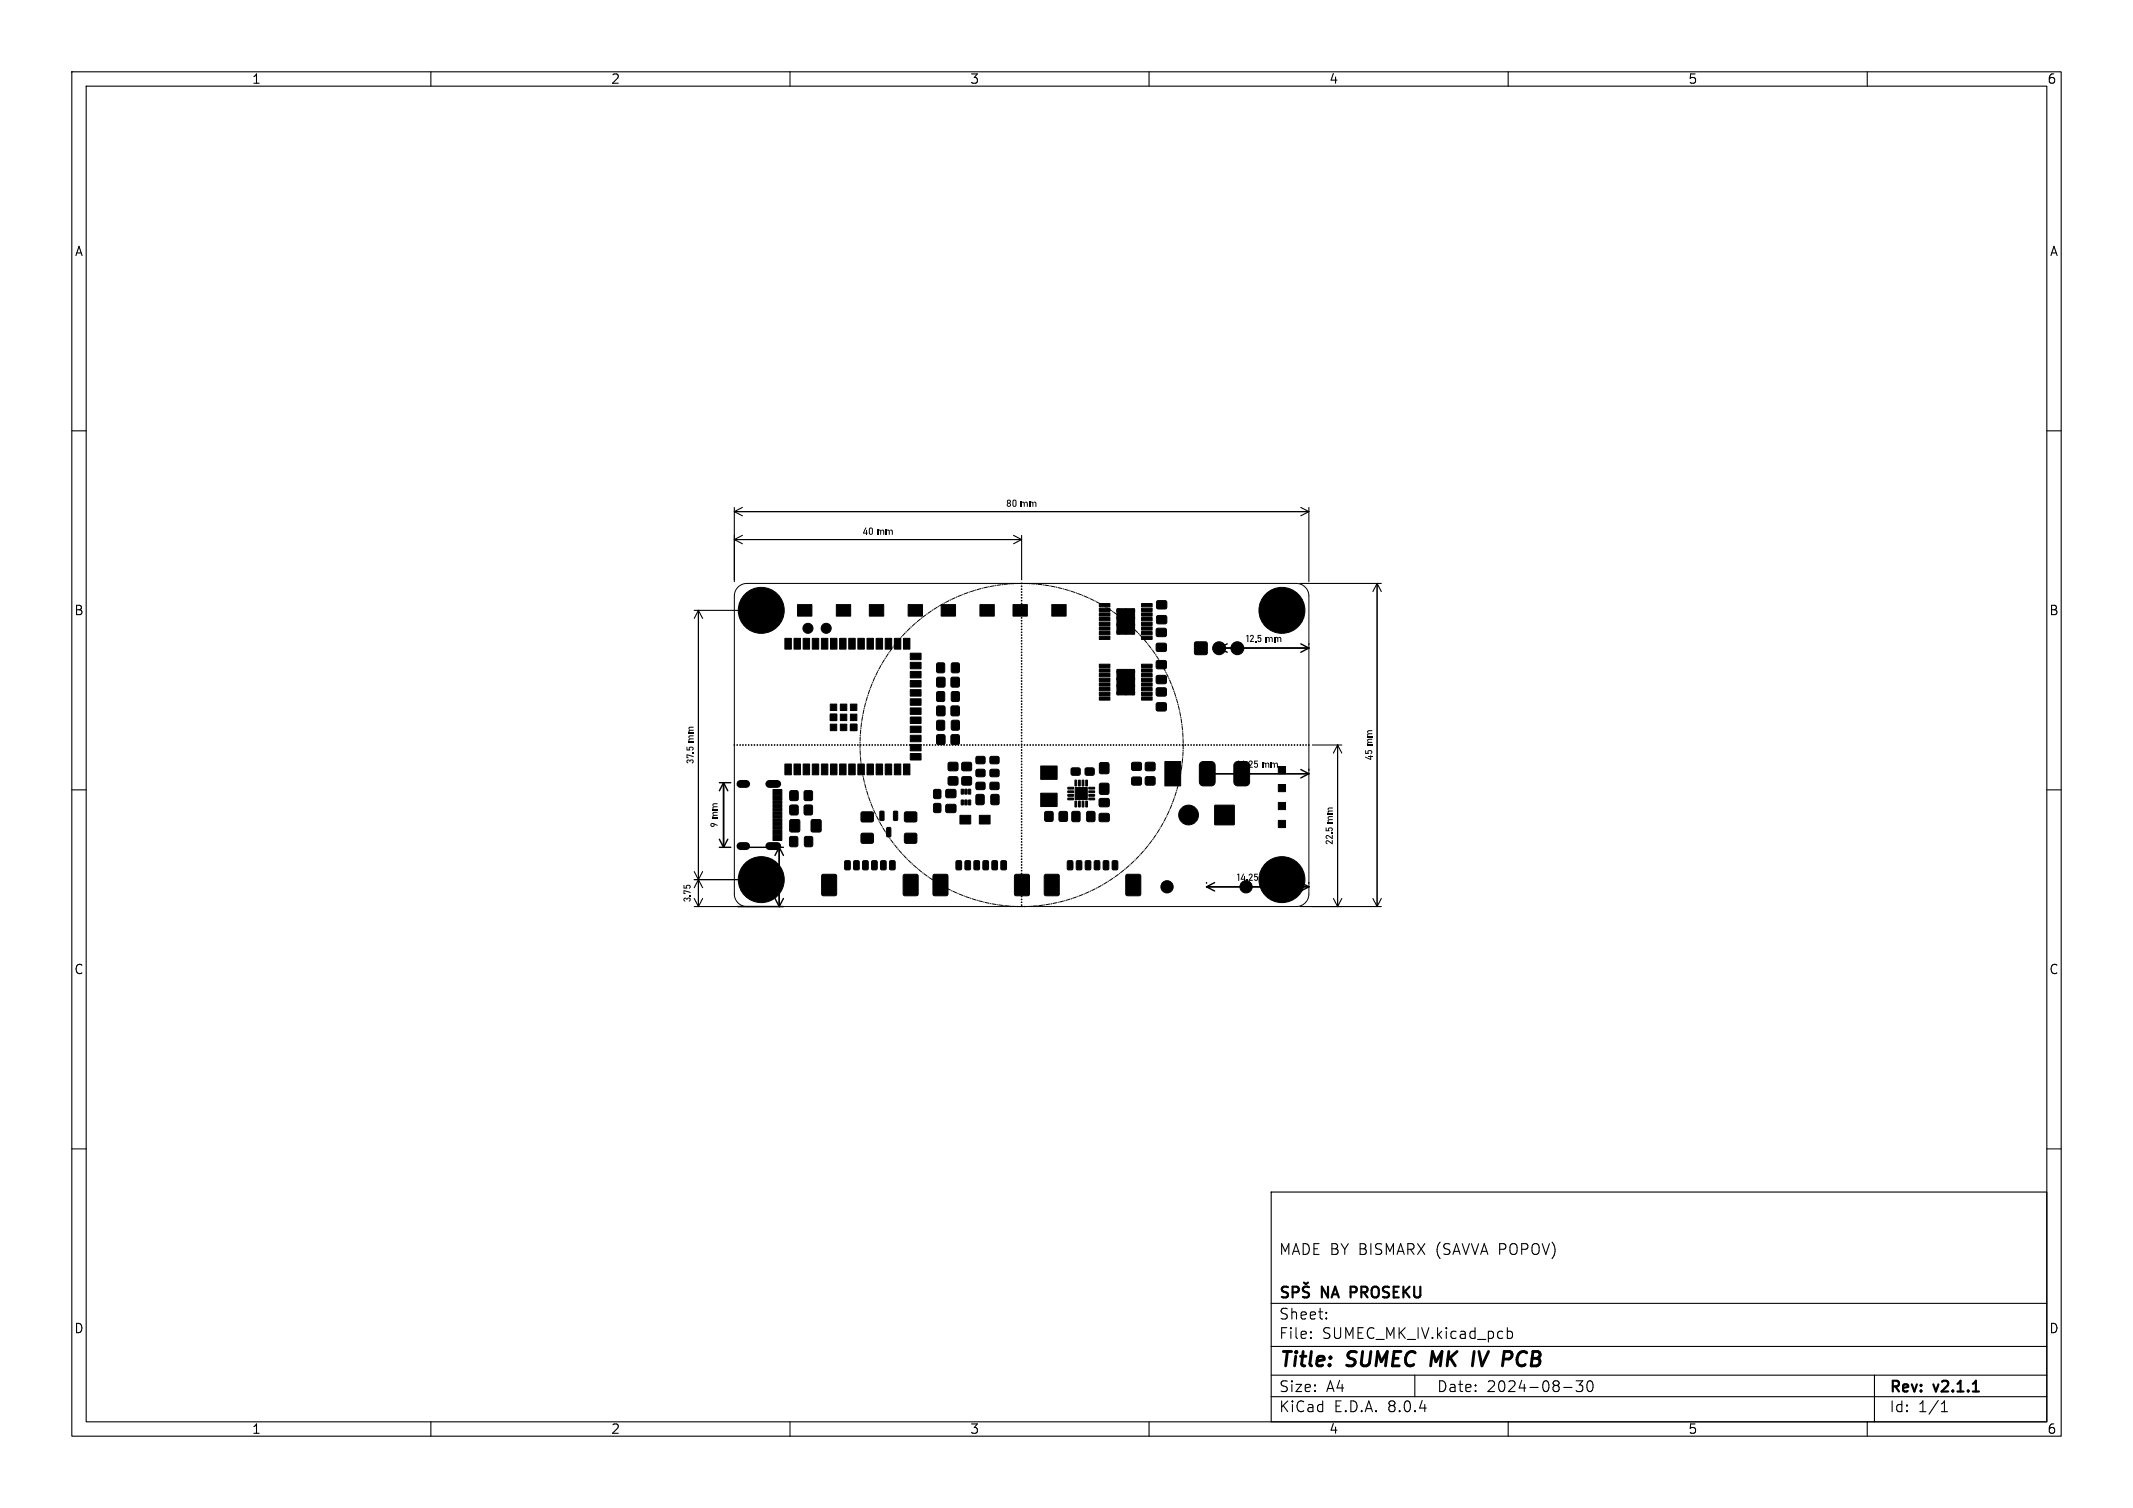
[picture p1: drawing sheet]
<svg xmlns="http://www.w3.org/2000/svg" width="297mm" height="210mm" viewBox="0 0 297 210" stroke-linecap="round" stroke-linejoin="round" font-family="sans-serif">
<defs><g id="words">
<g font-size="2.8">
<text x="178" y="190.9">Title:</text>
<text x="187.7" y="190.9">SUMEC</text>
<text x="200.1" y="190.9">MK IV</text>
<text x="211.7" y="190.9">PCB</text>
</g>
<g font-size="2.1">
<text x="178" y="175">MADE BY BISMARX (SAVVA POPOV)</text>
<text x="178" y="184">Sheet:</text>
<text x="184.1" y="181.2">NA</text>
<text x="188.7" y="181.2">PROSEKU</text>
<text x="178" y="186.7">File:</text>
<text x="184.1" y="186.7">SUMEC_MK_IV.kicad_pcb</text>
<text x="178" y="196.9">KiCad</text>
<text x="178" y="194.1">Size:</text>
<text x="184.7" y="194.1">A4</text>
<text x="185.7" y="196.9">E.D.A.</text>
<text x="193.3" y="196.9">8.0.4</text>
<text x="200" y="194.1">Date:</text>
<text x="207" y="194.1">2024-08-30</text>
<text x="263" y="194.3">Rev:</text>
<text x="263" y="196.9">Id:</text>
<text x="267.1" y="196.9">1/1</text>
<text x="269.4" y="194.3">v2.1.1</text>
</g>
<g font-size="1.8">
<text x="35" y="11.9">1</text>
<text x="85" y="11.9">2</text>
<text x="135" y="11.9">3</text>
<text x="185" y="11.9">4</text>
<text x="235" y="11.9">5</text>
<text x="285" y="11.9">6</text>
<text x="10.3" y="35.9">A</text>
<text x="285.4" y="35.9">A</text>
<text x="10.3" y="85.9">B</text>
<text x="285.3" y="85.9">B</text>
<text x="10.3" y="135.9">C</text>
<text x="285.3" y="135.9">C</text>
<text x="10.3" y="185.9">D</text>
<text x="285.3" y="185.9">D</text>
<text x="35" y="199.9">1</text>
<text x="85" y="199.9">2</text>
<text x="135" y="199.9">3</text>
<text x="185" y="199.9">4</text>
<text x="235" y="199.9">5</text>
<text x="285" y="199.9">6</text>
</g>
<g font-size="1.4">
<text x="140.1" y="70.9">80 mm</text>
<text x="120.1" y="74.8">40 mm</text>
<text x="173.5" y="89.7">12.5mm</text>
<text x="96.9" y="106.4" transform="rotate(-90 96.9 106.4)">37.5mm</text>
<text x="172.2" y="107.2">14.25mm</text>
<text x="191.4" y="105.9" transform="rotate(-90 191.4 105.9)">45 mm</text>
<text x="100.2" y="115.2" transform="rotate(-90 100.2 115.2)">9 mm</text>
<text x="185.9" y="117.6" transform="rotate(-90 185.9 117.6)">22.5mm</text>
<text x="96.5" y="125.6" transform="rotate(-90 96.5 125.6)">3.75</text>
<text x="172.2" y="123">14.25mm</text>
</g>
</g></defs>
<g fill="none" stroke="#000" stroke-width=".15">
<path d="M10 10h277v190h-277zM12 12h273v186h-273zM60 10v2M110 10v2M160 10v2M210 10v2M260 10v2M10 60h2M285 60h2M102.2 70.7v10.3M102.2 75.1h40M102.2 75.1l1.2 .6"/>
<path d="M102.2 71.3h80.1M102.2 71.3l1.2 .5M103.4 74.6l-1.2 .5M103.4 70.7l-1.2 .6M141.1 74.6l1.1 .5M142.2 74.6v6.1M142.2 75.1l-1.1 .6M181.1 70.7l1.2 .6M182.3 70.7v10.3M182.3 71.3l-1.2 .5M96.7 85h8.8M97.2 85v41.2"/>
<path d="M97.2 85l.6 1.1M97.2 85l-.5 1.1M181 81.3h11.3M191.7 81.3v44.9M191.7 81.3l.6 1.1M191.7 81.3l-.5 1.1M10 110h2M182.7 103.8h4.1M186.3 103.8v22.4M186.3 103.8l.5 1.1M186.3 103.8l-.6 1.1M285 110h2"/>
<path d="M96.7 126.2h8.8M96.7 122.5h8.8M96.7 121.4l1.1 2.2M96.7 125.1l.5 1.1M97.8 121.4l-1.1 2.2M97.8 125.1l-.6 1.1M181 126.2h11.3M185.7 125.1l.6 1.1M186.8 125.1l-.5 1.1M191.2 125.1l.5 1.1M192.3 125.1l-.6 1.1M10 160h2"/>
<path d="M285 160h2M177 166h108v32h-108zM60 198v2M110 198v2M160 198v2M177 194.5h108M177 191.5h108M177 187.5h108M177 181.5h108M182.5 186.3h.1l-.1 .1M182.5 186.3v.1M182.5 185.5v.1"/>
<path d="M182.5 185.5h.1l-.1 .1M184.7 183.6v.1M184.7 183.6h-.1l.1 .1M184.7 182.8v.1M184.7 182.8h-.1l.1 .1M197 191.5v3M209.9 184.9v1.5M209.9 185.5l.4-.1 .3 .3v.4l-.1 .2-.2 .1-.4-.1M210 198v2M217.7 193.2h1.2M219.5 192.3h.9l-.5 .6a.41 .41 0 0 1 .5 .3v.3l-.2 .2-.5 .1-.2-.1M221.2 192.4a.36 .36 0 0 1 .5 .2 .77 .77 0 0 1-.4 1.2 1 1 0 0 1-.1-1.4z"/>
<path d="M260 198v2M261 191.5v6.5M270.3 196.6h.9M270.3 195.5l.4-.4v1.5"/>
</g>
<path d="M179.3 179.3l-.2-.1-.5 .1a.36 .36 0 0 0-.1 .3 .36 .36 0 0 0 .3 .3 .55 .55 0 0 1 .5 .4v.2l-.2 .2-.6-.1M180 180h.6a.41 .41 0 0 0 .3-.4 .41 .41 0 0 0-.3-.4h-.6v1.5M181.6 178.6l.2 .2 .3-.2M182.3 179.3l-.2-.1-.5 .1a.36 .36 0 0 0-.2 .3 .36 .36 0 0 0 .3 .3 .55 .55 0 0 1 .6 .4l-.1 .2-.2 .2-.6-.1M188.1 180h.5M188.6 179.2h-.5v1.5M274.7 193.8h.9" fill="none" stroke="#000" stroke-width=".3"/>
<path d="M199.5 188.2l-.3 2" fill="none" stroke="#000" stroke-width=".4"/>
<g fill="none" stroke="#000" stroke-width=".14">
<path d="M102.8 81.8a1.75 1.75 0 0 1 1.2-.5h76.5a1.75 1.75 0 0 1 1.8 1.7v41.5a1.75 1.75 0 0 1-1.8 1.7h-76.5a1.75 1.75 0 0 1-1.8-1.7v-41.5a1.75 1.75 0 0 1 .6-1.2zM120.1 99.8l-.1 .5M120.3 98.9l-.1 .5M120.5 98l-.1 .5M120.8 97l-.2 .6M121.1 96.1l-.2 .6M121.4 95.3l-.2 .5M121.8 94.4l-.2 .5M122.2 93.5l-.2 .5M122.7 92.7l-.3 .5M123.1 91.9l-.2 .4M123.7 91.1l-.3 .4"/>
<path d="M124.2 90.3l-.3 .4M124.8 89.6l-.3 .4M125.4 88.8l-.3 .4M126.1 88.1l-.4 .4M126.7 87.5l-.4 .3M127.4 86.8l-.4 .4M128.2 86.2l-.5 .4M128.9 85.6l-.4 .4M129.7 85.1l-.5 .3M130.5 84.6l-.5 .3M131.3 84.1l-.5 .3M132.1 83.6l-.4 .3"/>
<path d="M133 83.2l-.5 .3M133.9 82.9l-.5 .2M134.8 82.5l-.5 .2M135.7 82.2l-.6 .2M136.6 82l-.5 .1M137.5 81.8l-.5 .1M138.4 81.6l-.5 .1M139.4 81.4l-.6 .1M140.3 81.3l-.5 .1M141.3 81.3h-.6M142.2 81.3h-.5M142.6 81.3h.6"/>
<path d="M143.6 81.3h.5M144.5 81.4h.6M145.5 81.5l.5 .1M146.4 81.6l.5 .1M147.3 81.8l.6 .2M148.2 82.1l.6 .1M149.2 82.3l.5 .2M150.1 82.6l.5 .2M150.9 83l.5 .2M151.8 83.4l.5 .2M152.7 83.8l.4 .3M153.5 84.3l.5 .2"/>
<path d="M154.3 84.8l.5 .3M155.1 85.3l.4 .3M155.9 85.8l.4 .4M156.6 86.4l.4 .4M157.3 87l.4 .4M158 87.7l.4 .4M158.7 88.4l.4 .4M159.3 89.1l.4 .4M159.9 89.8l.4 .5M160.5 90.6l.3 .4M161 91.4l.3 .4M161.5 92.2l.3 .4"/>
<path d="M162 93l.3 .5M162.4 93.8l.3 .5M162.8 94.7l.3 .5M163.2 95.6l.2 .5M163.5 96.5l.2 .5M163.8 97.4l.2 .5M164.1 98.3l.1 .5M164.3 99.2l.1 .5M119.8 103.6v.5M119.8 104.5v.6M119.8 102.6v.6M119.8 105.5l.1 .5"/>
<path d="M119.8 101.7v.5M119.9 106.4l.1 .6M120 100.7l-.1 .6M120 107.4l.1 .5M120.2 108.3l.1 .5M120.4 109.2l.2 .6M120.7 110.1l.1 .6M121 111.1l.2 .5M121.3 111.9l.2 .6M121.7 112.8l.2 .5M122.1 113.7l.2 .5M122.5 114.5l.3 .5"/>
<path d="M123 115.3l.3 .5M123.5 116.2l.3 .4M124 116.9l.3 .5M124.6 117.7l.3 .4M125.2 118.4l.4 .4M125.8 119.1l.4 .4M126.5 119.8l.4 .4M157.9 119.9l-.4 .4M158.6 119.3l-.4 .3M159.2 118.5l-.4 .5M159.8 117.8l-.3 .4M160.4 117.1l-.3 .4"/>
<path d="M160.9 116.3l-.3 .4M161.4 115.5l-.2 .5M161.9 114.7l-.2 .4M162.4 113.8l-.3 .5M162.8 113l-.3 .5M163.1 112.1l-.2 .5M163.5 111.2l-.2 .5M163.8 110.3l-.2 .5M164 109.4l-.1 .5M164.3 108.5l-.2 .5M164.4 107.5l-.1 .6M164.5 100.1v.6"/>
<path d="M164.6 106.6l-.1 .5M164.6 101.1l.1 .5M164.7 105.6l-.1 .6M164.7 102v.6M164.7 104.7v.5M164.7 103v.5M164.7 103.8v.5M127.2 120.5l.4 .3M127.9 121.1l.4 .3M128.6 121.7l.5 .3M129.4 122.2l.5 .3M130.2 122.8l.5 .2"/>
<path d="M131 123.2l.5 .3M131.9 123.7l.4 .3M132.7 124.1l.5 .3M133.6 124.5l.5 .2M134.5 124.9l.5 .1M135.4 125.2l.5 .1M136.3 125.4l.5 .2M137.2 125.7l.5 .1M138.1 125.9l.6 .1M139.1 126l.5 .1M140 126.1l.5 .1M140.9 126.2h.6"/>
<path d="M141.9 126.2h.5M143.4 126.2h-.6M144.3 126.2h-.5M145.3 126l-.6 .1M146.2 125.9l-.5 .1M147.2 125.7l-.6 .1M148.1 125.5l-.6 .1M149 125.2l-.5 .2M149.9 124.9l-.5 .2M150.8 124.6l-.5 .2M151.6 124.2l-.5 .2M152.5 123.8l-.5 .2"/>
<path d="M153.3 123.3l-.4 .3M154.2 122.8l-.5 .3M154.9 122.3l-.4 .3M155.7 121.8l-.4 .3M156.5 121.2l-.5 .3M157.2 120.6l-.4 .3"/>
</g>
<g fill="#000" stroke="#000" stroke-width=".14">
<path d="M109.3 88.9h.9v1.5h-.9zM110.6 88.9h.9v1.5h-.9zM111.8 88.9h.9v1.5h-.9zM111.1 84.2h2v1.6h-2zM113.1 88.9h.9v1.5h-.9zM114.4 88.9h.9v1.5h-.9zM115.6 98.1h.9v.9h-.9zM115.6 99.4h.9v1h-.9zM115.6 88.9h.9v1.5h-.9zM116.9 88.9h.9v1.5h-.9zM117 98.1h.9v.9h-.9zM117 99.4h.9v1h-.9z"/>
<path d="M118.2 88.9h.9v1.5h-.9zM118.4 98.1h.9v.9h-.9zM118.4 99.4h.9v1h-.9zM116.5 84.2h2v1.6h-2zM119.5 88.9h.9v1.5h-.9zM120.7 88.9h.9v1.5h-.9zM121.1 84.2h2v1.6h-2zM122 88.9h.9v1.5h-.9zM123.3 88.9h.9v1.5h-.9zM124.5 88.9h.9v1.5h-.9zM125.8 88.9h.9v1.5h-.9zM126.5 84.2h2v1.6h-2z"/>
<path d="M126.8 91h1.4v.9h-1.4zM126.8 92.2h1.4v.9h-1.4zM126.8 93.5h1.4v.9h-1.4zM126.8 94.8h1.4v.9h-1.4zM126.8 96h1.4v.9h-1.4zM126.8 97.3h1.4v.9h-1.4zM126.8 98.6h1.4v.9h-1.4zM126.8 99.9h1.4v.9h-1.4zM130.5 98.4l.1-.1 .9 .1 .1 .1-.1 1.1-.1 .1-.9-.1-.1-.2zM130.5 94.4l.1-.1 .9 .1 .1 .1-.1 1.1-.1 .1-.9-.1-.1-.2zM130.5 92.4l.1-.1 .9 .1v.1v1.1l-.2 .1-.8-.1-.1-.2zM130.5 96.4l.1-.1 .9 .1v.1v1.1l-.2 .1-.8-.1-.1-.2z"/>
<path d="M132.5 98.4l.1-.1 .9 .1 .1 .1-.1 1.1-.2 .1-.8-.1-.1-.2zM132.5 94.4l.1-.1 .9 .1 .1 .1-.1 1.1-.2 .1-.8-.1-.1-.2zM131.1 84.2h2v1.6h-2zM132.5 92.4l.2-.1 .8 .1 .1 .1-.1 1.1-.2 .1-.8-.1v-.2zM132.5 96.4l.2-.1 .8 .1 .1 .1-.1 1.1-.2 .1-.8-.1v-.2zM136.5 84.2h2v1.6h-2zM141.1 84.2h1.9v1.6h-1.9zM146.5 84.2h2v1.6h-2zM153.1 84.1h1.4v.4h-1.4zM153.1 84.7h1.4v.4h-1.4zM153.1 85.4h1.4v.4h-1.4zM153.1 86h1.4v.4h-1.4z"/>
<path d="M153.1 86.7h1.4v.4h-1.4zM153.1 87.3h1.4v.4h-1.4zM153.1 88h1.4v.4h-1.4zM153.1 88.6h1.4v.5h-1.4zM153.1 92.5h1.4v.5h-1.4zM153.1 93.1h1.4v.5h-1.4zM153.1 93.8h1.4v.5h-1.4zM153.1 94.4h1.4v.5h-1.4zM153.1 95.1h1.4v.4h-1.4zM153.1 95.8h1.4v.4h-1.4zM153.1 96.4h1.4v.4h-1.4zM153.1 97.1h1.4v.4h-1.4z"/>
<path d="M155.5 84.8h2.5v3.5h-2.5zM155.5 93.2h2.5v3.6h-2.5zM159 88.6h1.4v.5h-1.4zM159 88h1.4v.4h-1.4zM159 87.3h1.4v.4h-1.4zM159 86.7h1.4v.4h-1.4zM159 86h1.4v.4h-1.4zM159 85.4h1.4v.4h-1.4zM159 84.7h1.4v.4h-1.4zM159 84.1h1.4v.4h-1.4zM159 97.1h1.4v.4h-1.4zM159 96.4h1.4v.4h-1.4z"/>
<path d="M159 95.8h1.4v.4h-1.4zM159 95.1h1.4v.4h-1.4zM159 94.4h1.4v.5h-1.4zM159 93.8h1.4v.5h-1.4zM159 93.1h1.4v.5h-1.4zM159 92.5h1.4v.5h-1.4zM161 97.9l.2-.1 1.2 .1v.2v.9h-.2h-1.2v-.2zM161 95.8h.2h1.2v.2v.9l-.2 .1-1.2-.1v-.2zM161 89.6h.2h1.2v.2v.9h-.2h-1.2v-.2zM161 87.6l.2-.1 1.2 .1v.1v.9l-.2 .1-1.2-.1v-.2zM161 92h.2h1.2v.2v.9h-.2h-1.2v-.2zM161 94.1h.2h1.2v.2v.9h-.2h-1.2v-.2z"/>
<path d="M161.1 83.7l.2-.1 1.1 .1 .1 .2-.1 .8-.2 .1-1.1-.1-.1-.1zM161.1 85.8l.2-.1 1.1 .1 .1 .2-.1 .8-.2 .1-1.1-.1-.1-.2zM166.4 89.4h.2h1.4l.1 .2-.1 1.5-.1 .1-1.5-.1-.1-.2zM107.6 110h1.3v.7h-1.3zM107.6 110.8h1.3v.7h-1.3zM107.6 111.5h1.3v.5h-1.3zM107.6 112.1h1.3v.4h-1.3zM107.6 112.5h1.3v.4h-1.3zM107.6 113.1h1.3v.4h-1.3zM107.6 113.5h1.3v.4h-1.3zM107.6 114.1h1.3v.4h-1.3zM107.6 114.5h1.3v.4h-1.3z"/>
<path d="M107.6 115.1h1.3v.4h-1.3zM107.6 115.5h1.3v.7h-1.3zM107.6 116.4h1.3v.7h-1.3zM110 110.2l.2-.1 .9 .1v.2v1l-.2 .1-.9-.1-.1-.2zM110 112.2l.2-.1 .9 .1v.2v1l-.2 .1-.9-.1-.1-.2zM109.3 106.4h.9v1.5h-.9zM110 116.5h.2h.8l.1 .2-.1 1.2h-.2h-.8l-.1-.2zM110 114.2l.2-.1 1.1 .1 .1 .2-.1 1.4-.2 .1-1.1-.1-.1-.2zM110.6 106.4h.9v1.5h-.9zM112 110.2l.2-.1 .9 .1v.2v1l-.2 .1-.9-.1-.1-.2zM112 112.2l.2-.1 .9 .1v.2v1l-.2 .1-.9-.1-.1-.2zM111.8 106.4h.9v1.5h-.9z"/>
<path d="M112.1 116.5h.1h.9l.1 .2-.1 1.2h-.2h-.8l-.1-.2zM113.1 106.4h.9v1.5h-.9zM113 114.2l.2-.1 1.1 .1 .1 .2-.1 1.4-.2 .1-1.1-.1-.1-.2zM114.4 106.4h.9v1.5h-.9zM115.6 100.8h.9v1h-.9zM115.6 106.4h.9v1.5h-.9zM117 100.8h.9v1h-.9zM116.9 106.4h.9v1.5h-.9zM118.4 100.8h.9v1h-.9zM118.2 106.4h.9v1.5h-.9zM119.9 116.1l.2-.1 1.5 .1v.2v1.1l-.2 .1-1.5-.1v-.2zM119.9 113.1h.2h1.5v.2v1.1l-.2 .1-1.5-.1v-.2z"/>
<path d="M119.5 106.4h.9v1.5h-.9zM120.7 106.4h.9v1.5h-.9zM122 106.4h.9v1.5h-.9zM122.5 113l.4-.1 .2 .1v1.1l-.1 .2-.5-.1zM123.5 115.3l.4-.1 .1 .1 .1 1.1-.1 .1h-.5zM123.3 106.4h.9v1.5h-.9zM124.4 113l.4-.1 .2 .1v1.1l-.1 .2-.5-.1zM124.5 106.4h.9v1.5h-.9zM126 116.1l.2-.1 1.4 .1 .1 .2-.1 1.1-.2 .1-1.4-.1-.1-.2zM126 113.1h.2h1.4l.1 .2-.1 1.1-.2 .1-1.4-.1-.1-.2zM125.8 106.4h.9v1.5h-.9zM126.8 101.1h1.4v.9h-1.4z"/>
<path d="M126.8 102.4h1.4v.9h-1.4zM126.8 103.7h1.4v.9h-1.4zM126.8 104.9h1.4v.9h-1.4zM130 111.9h.2h.8v.2v1l-.2 .1-.8-.1v-.2zM130 110l.2-.1 .8 .1v.2v1h-.2h-.8v-.2zM130.5 102.4l.1-.1 .9 .1 .1 .1-.1 1.1-.1 .1-.9-.1-.1-.2zM130.5 100.4l.1-.1 .9 .1v.1v1.1l-.2 .1-.8-.1-.1-.2zM131.7 112.1l.2-.1 1.2 .1v.1v.9l-.2 .1-1.2-.1v-.2zM131.7 110l.2-.1 1.2 .1v.2v.8l-.2 .1-1.2-.1v-.2zM132.1 108.2l.1-.1 1.1 .1 .1 .2-.1 .9-.1 .1-1.1-.1-.1-.2zM132.1 106.2l.1-.1 1.1 .1 .1 .2-.1 .9-.1 .1-1.1-.1-.1-.2zM132.5 102.4l.1-.1 .9 .1 .1 .1-.1 1.1-.2 .1-.8-.1-.1-.2z"/>
<path d="M132.5 100.4l.2-.1 .8 .1 .1 .1-.1 1.1-.2 .1-.8-.1v-.2zM133.7 113.5h1.5v1.3h-1.5zM133.9 111.4l.3 .1-.1 .6-.3-.1zM133.9 109.9l.3 .1-.1 .6-.3-.1zM134.4 111.4l.3 .1-.1 .6-.3-.1zM134.4 109.9l.3 .1-.1 .6-.3-.1zM134.9 111.4l.3 .1-.1 .6-.3-.1zM134.9 109.9l.3 .1-.1 .6-.3-.1zM134 106.2l.2-.1 1 .1 .1 .2-.1 .9-.1 .1-1.1-.1-.1-.2zM134 108.2l.2-.1 1 .1 .1 .2-.1 .9-.1 .1-1.1-.1-.1-.2zM135.9 105.4l.2-.1 1 .1 .1 .2-.1 .7-.2 .1-1-.1v-.2zM135.9 110.7l.2-.1 .9 .1 .1 .2-.1 1.1-.2 .1-.9-.1v-.2z"/>
<path d="M135.9 107.2l.2-.1 1 .1 .1 .2-.1 .7-.2 .1-1-.1v-.2zM135.9 109l.2-.1 1 .1 .1 .2-.1 .7-.2 .1-1-.1v-.2zM136.4 113.5h1.5v1.3h-1.5zM137.9 105.4l.2-.1 1 .1v.2v.7l-.2 .1-1-.1-.1-.2zM137.9 107.2l.2-.1 1 .1v.2v.7l-.2 .1-1-.1-.1-.2zM137.9 109l.2-.1 1 .1v.2v.7l-.2 .1-1-.1-.1-.2zM138 110.7l.2-.1 .9 .1v.2v1.1l-.2 .1-.9-.1-.1-.2zM145.5 113.1l.2-.1 .9 .1v.1v1.1l-.2 .1-.9-.1v-.2zM144.9 110.5h2.3v1.8h-2.3zM144.9 106.7h2.3v1.8h-2.3zM147.5 113.1l.2-.1 .9 .1v.1v1.1l-.2 .1-.9-.1v-.2zM148.7 111.2l.8-.1v.2l-.8 .1z"/>
<path d="M148.7 110.7l.8-.1v.2l-.8 .1zM148.7 110.2l.8-.1v.2l-.8 .1zM148.7 109.7l.8-.1v.2l-.8 .1zM149.2 107l.2-.1 1 .1v.2v.7l-.2 .1-1-.1-.1-.2zM149.3 113.1l.2-.1 .8 .1 .1 .1-.1 1.2h-.1h-.9l-.1-.2zM149.7 108.7h.2v.8l-.2-.1zM149.7 111.6h.2v.8l-.2-.1zM149.7 109.7h1.7v1.7h-1.7zM150.2 108.7h.2v.8l-.2-.1zM150.2 111.6h.2v.8l-.2-.1zM150.7 108.7h.2v.8l-.2-.1zM150.7 111.6h.2v.8l-.2-.1z"/>
<path d="M151.1 107l.2-.1 1 .1 .1 .2-.1 .7-.2 .1-1-.1v-.2zM151.2 108.7h.2v.8l-.2-.1zM151.2 111.6h.2v.8l-.2-.1zM151.4 113.1l.2-.1 .8 .1 .1 .1-.1 1.2h-.2h-.8l-.1-.2zM151.6 109.7l.8-.1v.2l-.8 .1zM151.6 110.2l.8-.1v.2l-.8 .1zM151.6 110.7l.8-.1v.2l-.8 .1zM151.6 111.2l.8-.1v.2l-.8 .1zM153.1 109.1h.2h1.1v.2v1.3h-.2h-1.1v-.2zM153.1 106.3l.2-.1 1.1 .1v.1v1.3l-.2 .1-1.1-.1v-.2zM153.1 111.3l.2-.1 1.1 .1 .1 .1-.1 .9-.2 .1-1.1-.1-.1-.2zM153.1 113.3h.2h1.1l.1 .2-.1 .9h-.2h-1.1l-.1-.2z"/>
<path d="M157.6 106.2l.2-.1 1.1 .1v.2v.8l-.2 .1-1.1-.1v-.1zM157.6 108.3l.2-.1 1.1 .1v.2v.8l-.2 .1-1.1-.1v-.2zM159.5 106.2l.2-.1 1.1 .1 .1 .2-.1 .9-.2 .1-1.1-.1v-.2zM159.5 108.2l.2-.1 1.1 .1 .1 .2-.1 .9-.2 .1-1.1-.1v-.2zM162.2 106.1h2.2v3.4h-2.2zM167.2 106.2l.4-.1h1h.3l.2 .2 .1 2.6-.1 .3-.2 .2-1.3 .1-.3-.1-.2-.2-.1-2.6zM169.2 112.2h2.6v2.6h-2.6zM172 106.2l.3-.1h1.1h.3l.2 .2 .1 2.6-.1 .3-.2 .2-1.4 .1-.2-.1-.2-.2-.1-2.6zM178 106.8h1v1h-1zM178 109.2h1v1h-1zM178 114.2h1v1h-1zM178 111.8h1v1h-1z"/>
<path d="M114.5 121.8h1.7l.3 .1v2.6l-.2 .2-1.6 .1-.3-.2v-2.6zM117.7 119.9l.5-.1 .2 .2v.9l-.1 .2-.5 .1-.2-.2zM118.9 119.9l.6-.1 .1 .2 .1 .9-.2 .2-.4 .1-.2-.2zM120.2 119.9l.5-.1 .2 .2v.9l-.1 .2-.5 .1-.2-.2zM121.4 119.9l.5-.1 .2 .2 .1 .9-.2 .2-.5 .1-.1-.2zM122.7 119.9l.5-.1 .2 .2v.9l-.1 .2-.5 .1-.2-.2zM123.9 119.9l.6-.1 .1 .2v.9l-.1 .2-.4 .1-.2-.2zM125.8 121.8h1.8l.2 .1v2.6l-.1 .2-1.7 .1-.2-.2v-2.6zM130 121.8h1.8l.2 .1v2.6l-.2 .2-1.6 .1-.3-.2v-2.6zM133.2 119.9l.5-.1 .2 .2v.9l-.1 .2-.5 .1-.2-.2zM134.4 119.9l.5-.1 .2 .2 .1 .9-.2 .2-.5 .1-.1-.2zM135.7 119.9l.5-.1 .2 .2v.9l-.1 .2-.5 .1-.2-.2z"/>
<path d="M136.9 119.9l.6-.1 .1 .2v.9l-.1 .2-.4 .1-.2-.2zM138.2 119.9l.5-.1 .2 .2v.9l-.1 .2-.5 .1-.2-.2zM139.4 119.9l.5-.1 .2 .2 .1 .9-.2 .2-.5 .1-.1-.2zM141.3 121.8h1.8l.2 .1v2.6l-.1 .2-1.7 .1-.2-.2-.1-2.6zM145.5 121.8h1.7l.3 .1v2.6l-.2 .2-1.7 .1-.2-.2v-2.6zM148.7 119.9l.5-.1 .2 .2v.9l-.1 .2-.5 .1-.2-.2zM149.9 119.9l.6-.1 .1 .2v.9l-.1 .2-.5 .1-.1-.2zM151.2 119.9l.5-.1 .2 .2v.9l-.1 .2-.5 .1-.2-.2zM152.4 119.9l.5-.1 .2 .2 .1 .9-.2 .2-.4 .1-.2-.2zM153.7 119.9l.5-.1 .2 .2v.9l-.1 .2-.5 .1-.2-.2zM154.9 119.9l.6-.1 .1 .2v.9l-.1 .2-.5 .1-.1-.2zM156.8 121.8h1.8l.2 .1 .1 2.6-.2 .2-1.7 .1-.2-.2v-2.6z"/>
<circle cx="103.6" cy="85" r=".4"/>
<circle cx="104.3" cy="83.3" r=".4"/>
<circle cx="104.3" cy="86.7" r=".4"/>
<circle cx="106" cy="85" r="3.2"/>
<circle cx="106" cy="87.4" r=".4"/>
<circle cx="106" cy="82.6" r=".4"/>
<circle cx="107.7" cy="83.3" r=".4"/>
<circle cx="107.7" cy="86.7" r=".4"/>
<circle cx="108.4" cy="85" r=".4"/>
<circle cx="112.5" cy="87.5" r=".7"/>
<circle cx="115" cy="87.5" r=".7"/>
<circle cx="120.1" cy="99.6" r=".03"/>
<circle cx="120.3" cy="98.7" r=".02"/>
<circle cx="120.6" cy="97.8" r=".03"/>
<circle cx="120.8" cy="96.8" r=".03"/>
<circle cx="121.1" cy="96" r=".03"/>
<circle cx="121.5" cy="95.1" r=".03"/>
<circle cx="121.9" cy="94.2" r=".02"/>
<circle cx="122.3" cy="93.3" r=".03"/>
<circle cx="122.8" cy="92.5" r=".03"/>
<circle cx="123.2" cy="91.7" r=".02"/>
<circle cx="123.8" cy="90.9" r=".02"/>
<circle cx="124.3" cy="90.1" r=".03"/>
<circle cx="124.9" cy="89.4" r=".03"/>
<circle cx="125.5" cy="88.7" r=".03"/>
<circle cx="126.2" cy="88" r=".03"/>
<circle cx="126.9" cy="87.3" r=".02"/>
<circle cx="127.6" cy="86.7" r=".02"/>
<circle cx="128.3" cy="86.1" r=".03"/>
<circle cx="129.1" cy="85.5" r=".02"/>
<circle cx="129.9" cy="85" r=".03"/>
<circle cx="130.7" cy="84.5" r=".03"/>
<circle cx="131.5" cy="84" r=".02"/>
<circle cx="132.3" cy="83.6" r=".03"/>
<circle cx="133.2" cy="83.2" r=".03"/>
<circle cx="134.1" cy="82.8" r=".03"/>
<circle cx="135" cy="82.5" r=".03"/>
<circle cx="135.9" cy="82.2" r=".03"/>
<circle cx="136.8" cy="81.9" r=".02"/>
<circle cx="137.7" cy="81.7" r=".02"/>
<circle cx="138.6" cy="81.5" r=".03"/>
<circle cx="139.6" cy="81.4" r=".02"/>
<circle cx="140.5" cy="81.3" r=".02"/>
<circle cx="141.5" cy="81.3" r=".02"/>
<circle cx="142.3" cy="90.5" r=".05"/>
<circle cx="142.3" cy="96.5" r=".05"/>
<circle cx="142.3" cy="92.5" r=".05"/>
<circle cx="142.3" cy="82.1" r=".05"/>
<circle cx="142.3" cy="94.5" r=".05"/>
<circle cx="142.3" cy="98.5" r=".05"/>
<circle cx="142.3" cy="90" r=".05"/>
<circle cx="142.3" cy="98" r=".05"/>
<circle cx="142.3" cy="86.1" r=".05"/>
<circle cx="142.3" cy="88" r=".05"/>
<circle cx="142.3" cy="92" r=".05"/>
<circle cx="142.3" cy="96" r=".05"/>
<circle cx="142.3" cy="94" r=".05"/>
<circle cx="142.3" cy="84.1" r=".05"/>
<circle cx="142.3" cy="81.6" r=".05"/>
<circle cx="142.3" cy="89.6" r=".05"/>
<circle cx="142.3" cy="91.6" r=".05"/>
<circle cx="142.3" cy="95.6" r=".05"/>
<circle cx="142.3" cy="99.6" r=".05"/>
<circle cx="142.3" cy="85.6" r=".05"/>
<circle cx="142.3" cy="97.6" r=".05"/>
<circle cx="142.3" cy="87.6" r=".05"/>
<circle cx="142.3" cy="93.6" r=".05"/>
<circle cx="142.3" cy="83.6" r=".05"/>
<circle cx="142.3" cy="99.2" r=".05"/>
<circle cx="142.3" cy="95.2" r=".05"/>
<circle cx="142.3" cy="98.8" r=".05"/>
<circle cx="142.3" cy="84.4" r=".05"/>
<circle cx="142.3" cy="88.4" r=".05"/>
<circle cx="142.3" cy="89.2" r=".05"/>
<circle cx="142.3" cy="88.8" r=".05"/>
<circle cx="142.3" cy="94.8" r=".05"/>
<circle cx="142.3" cy="84.8" r=".05"/>
<circle cx="142.3" cy="85.2" r=".05"/>
<circle cx="142.3" cy="81.2" r=".05"/>
<circle cx="142.3" cy="90.8" r=".05"/>
<circle cx="142.3" cy="91.2" r=".05"/>
<circle cx="142.3" cy="97.2" r=".05"/>
<circle cx="142.3" cy="86.4" r=".05"/>
<circle cx="142.3" cy="96.8" r=".05"/>
<circle cx="142.3" cy="86.8" r=".05"/>
<circle cx="142.3" cy="87.2" r=".05"/>
<circle cx="142.3" cy="93.2" r=".05"/>
<circle cx="142.3" cy="82.8" r=".05"/>
<circle cx="142.3" cy="92.8" r=".05"/>
<circle cx="142.3" cy="83.2" r=".05"/>
<circle cx="142.3" cy="82.4" r=".05"/>
<circle cx="142.4" cy="81.3" r=".03"/>
<circle cx="143.4" cy="81.3" r=".03"/>
<circle cx="144.3" cy="81.3" r=".02"/>
<circle cx="145.3" cy="81.5" r=".03"/>
<circle cx="146.2" cy="81.6" r=".02"/>
<circle cx="147.1" cy="81.8" r=".03"/>
<circle cx="148.1" cy="82" r=".02"/>
<circle cx="149" cy="82.3" r=".02"/>
<circle cx="149.9" cy="82.6" r=".02"/>
<circle cx="150.8" cy="82.9" r=".03"/>
<circle cx="151.6" cy="83.3" r=".03"/>
<circle cx="152.5" cy="83.7" r=".03"/>
<circle cx="153.3" cy="84.2" r=".03"/>
<circle cx="154.1" cy="84.6" r=".03"/>
<circle cx="154.9" cy="85.2" r=".03"/>
<circle cx="155.7" cy="85.7" r=".03"/>
<circle cx="155.7" cy="94.5" r=".25"/>
<circle cx="155.7" cy="93.5" r=".25"/>
<circle cx="155.8" cy="95.5" r=".25"/>
<circle cx="155.8" cy="96.5" r=".25"/>
<circle cx="155.8" cy="85" r=".25"/>
<circle cx="155.8" cy="86" r=".25"/>
<circle cx="155.8" cy="87" r=".25"/>
<circle cx="155.8" cy="88" r=".25"/>
<circle cx="156.5" cy="86.3" r=".03"/>
<circle cx="156.7" cy="93.5" r=".25"/>
<circle cx="156.7" cy="94.5" r=".25"/>
<circle cx="156.8" cy="95.5" r=".25"/>
<circle cx="156.8" cy="96.5" r=".25"/>
<circle cx="156.8" cy="85" r=".25"/>
<circle cx="156.8" cy="87" r=".25"/>
<circle cx="156.8" cy="86" r=".25"/>
<circle cx="156.8" cy="88" r=".25"/>
<circle cx="157.2" cy="86.9" r=".03"/>
<circle cx="157.7" cy="94.5" r=".25"/>
<circle cx="157.7" cy="93.5" r=".25"/>
<circle cx="157.8" cy="95.5" r=".25"/>
<circle cx="157.8" cy="96.5" r=".25"/>
<circle cx="157.8" cy="87" r=".25"/>
<circle cx="157.8" cy="85" r=".25"/>
<circle cx="157.8" cy="86" r=".25"/>
<circle cx="157.8" cy="88" r=".25"/>
<circle cx="157.9" cy="87.6" r=".02"/>
<circle cx="158.5" cy="88.2" r=".03"/>
<circle cx="159.2" cy="88.9" r=".03"/>
<circle cx="159.8" cy="89.7" r=".03"/>
<circle cx="160.4" cy="90.4" r=".03"/>
<circle cx="160.9" cy="91.2" r=".02"/>
<circle cx="161.4" cy="92" r=".02"/>
<circle cx="161.9" cy="92.8" r=".03"/>
<circle cx="162.4" cy="93.7" r=".03"/>
<circle cx="162.8" cy="94.5" r=".03"/>
<circle cx="163.1" cy="95.4" r=".03"/>
<circle cx="163.5" cy="96.3" r=".03"/>
<circle cx="163.8" cy="97.2" r=".03"/>
<circle cx="164" cy="98.1" r=".03"/>
<circle cx="164.2" cy="99" r=".02"/>
<circle cx="164.4" cy="99.9" r=".03"/>
<circle cx="169.7" cy="90.3" r=".9"/>
<circle cx="172.3" cy="90.3" r=".9"/>
<circle cx="176.1" cy="85" r=".4"/>
<circle cx="176.8" cy="83.3" r=".4"/>
<circle cx="176.8" cy="86.7" r=".4"/>
<circle cx="178.5" cy="85" r="3.2"/>
<circle cx="178.5" cy="87.4" r=".4"/>
<circle cx="178.5" cy="82.6" r=".4"/>
<circle cx="180.2" cy="83.3" r=".4"/>
<circle cx="180.2" cy="86.7" r=".4"/>
<circle cx="180.9" cy="85" r=".4"/>
<circle cx="102.2" cy="103.8" r=".05"/>
<circle cx="102.6" cy="103.8" r=".05"/>
<circle cx="103.1" cy="103.8" r=".05"/>
<circle cx="103.5" cy="103.7" r=".05"/>
<circle cx="103.8" cy="103.8" r=".05"/>
<circle cx="104.2" cy="103.8" r=".05"/>
<circle cx="104.6" cy="103.8" r=".05"/>
<circle cx="105.1" cy="103.8" r=".05"/>
<circle cx="105.5" cy="103.7" r=".05"/>
<circle cx="105.8" cy="103.8" r=".05"/>
<circle cx="106.2" cy="103.8" r=".05"/>
<circle cx="106.6" cy="103.8" r=".05"/>
<circle cx="107" cy="103.8" r=".05"/>
<circle cx="107.4" cy="103.7" r=".05"/>
<circle cx="107.8" cy="103.8" r=".05"/>
<circle cx="108.2" cy="103.8" r=".05"/>
<circle cx="108.6" cy="103.8" r=".05"/>
<circle cx="109" cy="103.8" r=".05"/>
<circle cx="109.4" cy="103.8" r=".05"/>
<circle cx="109.8" cy="103.8" r=".05"/>
<circle cx="110.2" cy="103.8" r=".05"/>
<circle cx="110.6" cy="103.8" r=".05"/>
<circle cx="111" cy="103.8" r=".05"/>
<circle cx="111.5" cy="103.8" r=".05"/>
<circle cx="111.8" cy="103.8" r=".05"/>
<circle cx="112.2" cy="103.8" r=".05"/>
<circle cx="112.6" cy="103.8" r=".05"/>
<circle cx="113" cy="103.8" r=".05"/>
<circle cx="113.4" cy="103.8" r=".05"/>
<circle cx="113.8" cy="103.8" r=".05"/>
<circle cx="114.2" cy="103.8" r=".05"/>
<circle cx="114.6" cy="103.8" r=".05"/>
<circle cx="115" cy="103.8" r=".05"/>
<circle cx="115.4" cy="103.8" r=".05"/>
<circle cx="115.9" cy="103.7" r=".05"/>
<circle cx="116.2" cy="103.8" r=".05"/>
<circle cx="116.6" cy="103.8" r=".05"/>
<circle cx="117" cy="103.8" r=".05"/>
<circle cx="117.4" cy="103.8" r=".05"/>
<circle cx="117.9" cy="103.7" r=".05"/>
<circle cx="118.2" cy="103.8" r=".05"/>
<circle cx="118.6" cy="103.8" r=".05"/>
<circle cx="119" cy="103.8" r=".05"/>
<circle cx="119.4" cy="103.8" r=".05"/>
<circle cx="119.8" cy="103.4" r=".03"/>
<circle cx="119.8" cy="104.3" r=".03"/>
<circle cx="119.8" cy="102.4" r=".03"/>
<circle cx="119.8" cy="105.3" r=".02"/>
<circle cx="119.9" cy="103.7" r=".05"/>
<circle cx="119.9" cy="101.5" r=".03"/>
<circle cx="119.9" cy="106.2" r=".03"/>
<circle cx="120" cy="100.5" r=".02"/>
<circle cx="120" cy="107.2" r=".02"/>
<circle cx="120.2" cy="108.1" r=".03"/>
<circle cx="120.2" cy="103.8" r=".05"/>
<circle cx="120.4" cy="109" r=".02"/>
<circle cx="120.6" cy="110" r=".02"/>
<circle cx="120.6" cy="103.8" r=".05"/>
<circle cx="120.9" cy="110.9" r=".02"/>
<circle cx="121" cy="103.8" r=".05"/>
<circle cx="121.2" cy="111.8" r=".02"/>
<circle cx="121.4" cy="103.8" r=".05"/>
<circle cx="121.6" cy="112.6" r=".02"/>
<circle cx="121.9" cy="103.7" r=".05"/>
<circle cx="122" cy="113.5" r=".02"/>
<circle cx="122.2" cy="103.8" r=".05"/>
<circle cx="122.4" cy="114.3" r=".02"/>
<circle cx="122.6" cy="103.8" r=".05"/>
<circle cx="122.9" cy="115.2" r=".02"/>
<circle cx="123" cy="103.8" r=".05"/>
<circle cx="123.4" cy="116" r=".03"/>
<circle cx="123.4" cy="103.8" r=".05"/>
<circle cx="123.9" cy="103.7" r=".05"/>
<circle cx="123.9" cy="116.8" r=".03"/>
<circle cx="124.2" cy="103.8" r=".05"/>
<circle cx="124.5" cy="117.5" r=".02"/>
<circle cx="124.6" cy="103.8" r=".05"/>
<circle cx="125" cy="103.8" r=".05"/>
<circle cx="125.1" cy="118.3" r=".02"/>
<circle cx="125.4" cy="103.8" r=".05"/>
<circle cx="125.7" cy="119" r=".02"/>
<circle cx="125.9" cy="103.7" r=".05"/>
<circle cx="126.2" cy="103.8" r=".05"/>
<circle cx="126.4" cy="119.7" r=".02"/>
<circle cx="126.6" cy="103.8" r=".05"/>
<circle cx="127" cy="103.8" r=".05"/>
<circle cx="127.5" cy="103.8" r=".05"/>
<circle cx="127.9" cy="103.7" r=".05"/>
<circle cx="128.2" cy="103.8" r=".05"/>
<circle cx="128.6" cy="103.8" r=".05"/>
<circle cx="129" cy="103.8" r=".05"/>
<circle cx="129.4" cy="103.8" r=".05"/>
<circle cx="129.9" cy="103.7" r=".05"/>
<circle cx="130.2" cy="103.8" r=".05"/>
<circle cx="130.6" cy="103.8" r=".05"/>
<circle cx="131" cy="103.8" r=".05"/>
<circle cx="131.4" cy="103.8" r=".05"/>
<circle cx="131.9" cy="103.7" r=".05"/>
<circle cx="132.2" cy="103.8" r=".05"/>
<circle cx="132.6" cy="103.8" r=".05"/>
<circle cx="133" cy="103.8" r=".05"/>
<circle cx="133.4" cy="103.8" r=".05"/>
<circle cx="133.9" cy="103.8" r=".05"/>
<circle cx="134.2" cy="103.8" r=".05"/>
<circle cx="134.6" cy="103.8" r=".05"/>
<circle cx="135" cy="103.8" r=".05"/>
<circle cx="135.4" cy="103.8" r=".05"/>
<circle cx="135.9" cy="103.8" r=".05"/>
<circle cx="136.2" cy="103.8" r=".05"/>
<circle cx="136.6" cy="103.8" r=".05"/>
<circle cx="137" cy="103.8" r=".05"/>
<circle cx="137.4" cy="103.8" r=".05"/>
<circle cx="137.8" cy="103.8" r=".05"/>
<circle cx="138.2" cy="103.8" r=".05"/>
<circle cx="138.6" cy="103.8" r=".05"/>
<circle cx="139" cy="103.8" r=".05"/>
<circle cx="139.4" cy="103.8" r=".05"/>
<circle cx="139.8" cy="103.8" r=".05"/>
<circle cx="140.3" cy="103.7" r=".05"/>
<circle cx="140.6" cy="103.8" r=".05"/>
<circle cx="141" cy="103.8" r=".05"/>
<circle cx="141.4" cy="103.8" r=".05"/>
<circle cx="141.8" cy="103.8" r=".05"/>
<circle cx="142.3" cy="100.5" r=".05"/>
<circle cx="142.3" cy="116.9" r=".05"/>
<circle cx="142.3" cy="106.5" r=".05"/>
<circle cx="142.3" cy="104.5" r=".05"/>
<circle cx="142.3" cy="102.5" r=".05"/>
<circle cx="142.3" cy="114.9" r=".05"/>
<circle cx="142.3" cy="118.9" r=".05"/>
<circle cx="142.3" cy="100" r=".05"/>
<circle cx="142.3" cy="110.5" r=".05"/>
<circle cx="142.3" cy="118.4" r=".05"/>
<circle cx="142.3" cy="103.7" r=".05"/>
<circle cx="142.3" cy="108.5" r=".05"/>
<circle cx="142.3" cy="112.4" r=".05"/>
<circle cx="142.3" cy="116.4" r=".05"/>
<circle cx="142.3" cy="114.4" r=".05"/>
<circle cx="142.3" cy="110" r=".05"/>
<circle cx="142.3" cy="102.1" r=".05"/>
<circle cx="142.3" cy="112" r=".05"/>
<circle cx="142.3" cy="116" r=".05"/>
<circle cx="142.3" cy="101.6" r=".05"/>
<circle cx="142.3" cy="106" r=".05"/>
<circle cx="142.3" cy="108" r=".05"/>
<circle cx="142.3" cy="118" r=".05"/>
<circle cx="142.3" cy="114" r=".05"/>
<circle cx="142.3" cy="103.6" r=".05"/>
<circle cx="142.3" cy="104" r=".05"/>
<circle cx="142.3" cy="119.2" r=".05"/>
<circle cx="142.3" cy="108.8" r=".05"/>
<circle cx="142.3" cy="115.6" r=".05"/>
<circle cx="142.3" cy="119.6" r=".05"/>
<circle cx="142.3" cy="104.8" r=".05"/>
<circle cx="142.3" cy="105.6" r=".05"/>
<circle cx="142.3" cy="109.6" r=".05"/>
<circle cx="142.3" cy="115.2" r=".05"/>
<circle cx="142.3" cy="105.2" r=".05"/>
<circle cx="142.3" cy="109.2" r=".05"/>
<circle cx="142.3" cy="100.8" r=".05"/>
<circle cx="142.3" cy="101.2" r=".05"/>
<circle cx="142.3" cy="110.8" r=".05"/>
<circle cx="142.3" cy="111.2" r=".05"/>
<circle cx="142.3" cy="111.6" r=".05"/>
<circle cx="142.3" cy="117.2" r=".05"/>
<circle cx="142.3" cy="117.6" r=".05"/>
<circle cx="142.3" cy="107.2" r=".05"/>
<circle cx="142.3" cy="106.8" r=".05"/>
<circle cx="142.3" cy="107.6" r=".05"/>
<circle cx="142.3" cy="102.8" r=".05"/>
<circle cx="142.3" cy="112.8" r=".05"/>
<circle cx="142.3" cy="113.6" r=".05"/>
<circle cx="142.3" cy="103.2" r=".05"/>
<circle cx="142.3" cy="113.2" r=".05"/>
<circle cx="142.6" cy="103.8" r=".05"/>
<circle cx="143" cy="103.8" r=".05"/>
<circle cx="143.4" cy="103.8" r=".05"/>
<circle cx="143.8" cy="103.8" r=".05"/>
<circle cx="144.3" cy="103.7" r=".05"/>
<circle cx="144.6" cy="103.8" r=".05"/>
<circle cx="145" cy="103.8" r=".05"/>
<circle cx="145.4" cy="103.8" r=".05"/>
<circle cx="145.8" cy="103.8" r=".05"/>
<circle cx="146.3" cy="103.7" r=".05"/>
<circle cx="146.6" cy="103.8" r=".05"/>
<circle cx="147" cy="103.8" r=".05"/>
<circle cx="147.4" cy="103.8" r=".05"/>
<circle cx="147.8" cy="103.8" r=".05"/>
<circle cx="148.3" cy="103.7" r=".05"/>
<circle cx="148.6" cy="103.8" r=".05"/>
<circle cx="149" cy="103.8" r=".05"/>
<circle cx="149.4" cy="103.8" r=".05"/>
<circle cx="149.8" cy="103.8" r=".05"/>
<circle cx="150.3" cy="103.7" r=".05"/>
<circle cx="150.6" cy="103.8" r=".05"/>
<circle cx="151" cy="103.8" r=".05"/>
<circle cx="151.4" cy="103.8" r=".05"/>
<circle cx="151.8" cy="103.8" r=".05"/>
<circle cx="152.3" cy="103.7" r=".05"/>
<circle cx="152.6" cy="103.8" r=".05"/>
<circle cx="153" cy="103.8" r=".05"/>
<circle cx="153.4" cy="103.8" r=".05"/>
<circle cx="153.9" cy="103.8" r=".05"/>
<circle cx="154.3" cy="103.7" r=".05"/>
<circle cx="154.6" cy="103.8" r=".05"/>
<circle cx="155" cy="103.8" r=".05"/>
<circle cx="155.4" cy="103.8" r=".05"/>
<circle cx="155.9" cy="103.8" r=".05"/>
<circle cx="156.3" cy="103.7" r=".05"/>
<circle cx="156.6" cy="103.8" r=".05"/>
<circle cx="157" cy="103.8" r=".05"/>
<circle cx="157.4" cy="103.8" r=".05"/>
<circle cx="157.8" cy="103.8" r=".05"/>
<circle cx="158" cy="119.8" r=".02"/>
<circle cx="158.2" cy="103.7" r=".05"/>
<circle cx="158.6" cy="103.8" r=".05"/>
<circle cx="158.7" cy="119.1" r=".02"/>
<circle cx="159" cy="103.8" r=".05"/>
<circle cx="159.3" cy="118.4" r=".02"/>
<circle cx="159.4" cy="103.8" r=".05"/>
<circle cx="159.8" cy="103.8" r=".05"/>
<circle cx="159.9" cy="117.7" r=".03"/>
<circle cx="160.2" cy="103.8" r=".05"/>
<circle cx="160.5" cy="116.9" r=".02"/>
<circle cx="160.6" cy="103.8" r=".05"/>
<circle cx="161" cy="116.1" r=".03"/>
<circle cx="161" cy="103.8" r=".05"/>
<circle cx="161.4" cy="103.8" r=".05"/>
<circle cx="161.5" cy="115.3" r=".02"/>
<circle cx="161.8" cy="103.8" r=".05"/>
<circle cx="162" cy="114.5" r=".02"/>
<circle cx="162.3" cy="103.8" r=".05"/>
<circle cx="162.5" cy="113.6" r=".02"/>
<circle cx="162.6" cy="103.8" r=".05"/>
<circle cx="162.9" cy="112.8" r=".02"/>
<circle cx="163" cy="103.8" r=".05"/>
<circle cx="163.2" cy="111.9" r=".02"/>
<circle cx="163.4" cy="103.8" r=".05"/>
<circle cx="163.5" cy="111" r=".02"/>
<circle cx="163.8" cy="110.1" r=".02"/>
<circle cx="163.8" cy="103.8" r=".05"/>
<circle cx="164.1" cy="109.2" r=".02"/>
<circle cx="164.2" cy="103.8" r=".05"/>
<circle cx="164.3" cy="108.3" r=".02"/>
<circle cx="164.5" cy="107.3" r=".03"/>
<circle cx="164.6" cy="100.9" r=".03"/>
<circle cx="164.6" cy="106.4" r=".03"/>
<circle cx="164.6" cy="103.8" r=".05"/>
<circle cx="164.7" cy="101.8" r=".02"/>
<circle cx="164.7" cy="105.4" r=".02"/>
<circle cx="164.7" cy="102.8" r=".03"/>
<circle cx="164.7" cy="104.5" r=".03"/>
<circle cx="164.8" cy="103.7" r=".02"/>
<circle cx="165" cy="103.8" r=".05"/>
<circle cx="165.4" cy="103.8" r=".05"/>
<circle cx="165.5" cy="113.5" r="1.38"/>
<circle cx="165.8" cy="103.8" r=".05"/>
<circle cx="166.2" cy="103.8" r=".05"/>
<circle cx="166.7" cy="103.7" r=".05"/>
<circle cx="167" cy="103.8" r=".05"/>
<circle cx="167.4" cy="103.8" r=".05"/>
<circle cx="167.8" cy="103.8" r=".05"/>
<circle cx="168.2" cy="103.8" r=".05"/>
<circle cx="168.7" cy="103.7" r=".05"/>
<circle cx="169" cy="103.8" r=".05"/>
<circle cx="169.4" cy="103.8" r=".05"/>
<circle cx="169.8" cy="103.8" r=".05"/>
<circle cx="170.2" cy="103.8" r=".05"/>
<circle cx="170.7" cy="103.7" r=".05"/>
<circle cx="171" cy="103.8" r=".05"/>
<circle cx="171.4" cy="103.8" r=".05"/>
<circle cx="171.8" cy="103.8" r=".05"/>
<circle cx="172.2" cy="103.8" r=".05"/>
<circle cx="172.7" cy="103.7" r=".05"/>
<circle cx="173" cy="103.8" r=".05"/>
<circle cx="173.4" cy="103.8" r=".05"/>
<circle cx="173.8" cy="103.8" r=".05"/>
<circle cx="174.2" cy="103.8" r=".05"/>
<circle cx="174.7" cy="103.7" r=".05"/>
<circle cx="175" cy="103.8" r=".05"/>
<circle cx="175.4" cy="103.8" r=".05"/>
<circle cx="175.8" cy="103.8" r=".05"/>
<circle cx="176.2" cy="103.8" r=".05"/>
<circle cx="176.7" cy="103.7" r=".05"/>
<circle cx="177" cy="103.8" r=".05"/>
<circle cx="177.4" cy="103.8" r=".05"/>
<circle cx="177.8" cy="103.8" r=".05"/>
<circle cx="178.3" cy="103.8" r=".05"/>
<circle cx="178.7" cy="103.7" r=".05"/>
<circle cx="179" cy="103.8" r=".05"/>
<circle cx="179.4" cy="103.8" r=".05"/>
<circle cx="179.8" cy="103.8" r=".05"/>
<circle cx="180.2" cy="103.8" r=".05"/>
<circle cx="180.7" cy="103.7" r=".05"/>
<circle cx="181" cy="103.8" r=".05"/>
<circle cx="181.4" cy="103.8" r=".05"/>
<circle cx="181.8" cy="103.8" r=".05"/>
<circle cx="182.2" cy="103.8" r=".05"/>
<circle cx="103.6" cy="122.5" r=".4"/>
<circle cx="104.3" cy="124.2" r=".4"/>
<circle cx="104.3" cy="120.8" r=".4"/>
<circle cx="106" cy="122.5" r="3.2"/>
<circle cx="106" cy="120.1" r=".4"/>
<circle cx="106" cy="124.9" r=".4"/>
<circle cx="107.7" cy="124.2" r=".4"/>
<circle cx="107.7" cy="120.8" r=".4"/>
<circle cx="108.4" cy="122.5" r=".4"/>
<circle cx="127" cy="120.3" r=".03"/>
<circle cx="127.7" cy="121" r=".03"/>
<circle cx="128.5" cy="121.6" r=".03"/>
<circle cx="129.3" cy="122.1" r=".02"/>
<circle cx="130" cy="122.6" r=".03"/>
<circle cx="130.8" cy="123.1" r=".02"/>
<circle cx="131.7" cy="123.6" r=".02"/>
<circle cx="132.5" cy="124" r=".03"/>
<circle cx="133.4" cy="124.4" r=".03"/>
<circle cx="134.3" cy="124.8" r=".03"/>
<circle cx="135.2" cy="125.1" r=".03"/>
<circle cx="136.1" cy="125.4" r=".02"/>
<circle cx="137" cy="125.6" r=".03"/>
<circle cx="137.9" cy="125.8" r=".03"/>
<circle cx="138.9" cy="126" r=".03"/>
<circle cx="139.8" cy="126.1" r=".02"/>
<circle cx="140.7" cy="126.2" r=".03"/>
<circle cx="141.7" cy="126.2" r=".02"/>
<circle cx="142.3" cy="120.9" r=".05"/>
<circle cx="142.3" cy="122.9" r=".05"/>
<circle cx="142.3" cy="124.9" r=".05"/>
<circle cx="142.3" cy="120.4" r=".05"/>
<circle cx="142.3" cy="122.4" r=".05"/>
<circle cx="142.3" cy="124.4" r=".05"/>
<circle cx="142.3" cy="122" r=".05"/>
<circle cx="142.3" cy="126" r=".05"/>
<circle cx="142.3" cy="120" r=".05"/>
<circle cx="142.3" cy="124" r=".05"/>
<circle cx="142.3" cy="125.2" r=".05"/>
<circle cx="142.3" cy="125.6" r=".05"/>
<circle cx="142.3" cy="121.2" r=".05"/>
<circle cx="142.3" cy="121.6" r=".05"/>
<circle cx="142.3" cy="123.6" r=".05"/>
<circle cx="142.3" cy="123.2" r=".05"/>
<circle cx="142.6" cy="126.2" r=".03"/>
<circle cx="143.6" cy="126.2" r=".03"/>
<circle cx="144.5" cy="126.1" r=".02"/>
<circle cx="145.5" cy="126" r=".03"/>
<circle cx="146.4" cy="125.9" r=".03"/>
<circle cx="147.3" cy="125.7" r=".03"/>
<circle cx="148.3" cy="125.4" r=".02"/>
<circle cx="149.2" cy="125.2" r=".03"/>
<circle cx="150.1" cy="124.8" r=".03"/>
<circle cx="151" cy="124.5" r=".02"/>
<circle cx="151.8" cy="124.1" r=".02"/>
<circle cx="152.7" cy="123.7" r=".03"/>
<circle cx="153.5" cy="123.2" r=".03"/>
<circle cx="154.3" cy="122.7" r=".02"/>
<circle cx="155.1" cy="122.2" r=".03"/>
<circle cx="155.9" cy="121.7" r=".02"/>
<circle cx="156.6" cy="121.1" r=".02"/>
<circle cx="157.3" cy="120.4" r=".03"/>
<circle cx="162.5" cy="123.5" r=".86"/>
<circle cx="173.5" cy="123.5" r=".86"/>
<circle cx="176.8" cy="124.2" r=".4"/>
<circle cx="176.8" cy="120.8" r=".4"/>
<circle cx="178.5" cy="122.5" r="3.2"/>
<circle cx="178.5" cy="120.1" r=".4"/>
<circle cx="178.5" cy="124.9" r=".4"/>
<circle cx="180.2" cy="124.2" r=".4"/>
<circle cx="180.2" cy="120.8" r=".4"/>
<circle cx="180.9" cy="122.5" r=".4"/>
</g>
<path d="M103.1 109.2h.8M103.1 117.8h.8M107.1 109.2h1.1M107.1 117.8h1.1" fill="none" stroke="#000" stroke-width="1.1"/>
<g fill="none" stroke="#000" stroke-width=".2">
<path d="M169.7 89.7h.1M169.7 90.3h12.6M169.7 90.3l1.2 .5M170.9 89.7l-1.2 .6M181.1 89.7l1.2 .6M182.3 89.7h.1M182.3 90.3l-1.2 .5M100.2 109h1.6M100.2 118h1.6M100.2 116.9l.6 1.1M100.8 109v9M100.8 109l.5 1.1"/>
<path d="M100.8 109l-.6 1.1M101.3 116.9l-.5 1.1M102.8 118h6.3M108.5 118v8.2M108.5 118l.6 1.1M108.5 118l-.6 1.1M168 107.2h.1M168 107.8h14.3M168 107.8l1.1 .5M169.1 107.2l-1.1 .6M181.1 107.2l1.2 .6M182.3 107.2h.1"/>
<path d="M182.3 107.8l-1.2 .5M102.8 126.2h6.3M107.9 125.1l.6 1.1M109.1 125.1l-.6 1.1M168 122.9v.1M168 123.5h14.3M168 123.5l1.1 .6M169.1 122.9l-1.1 .6M181.1 122.9l1.2 .6M182.3 122.9v.1M182.3 123.5l-1.2 .6"/>
</g>
<path d="M106.7 122.8l.2-.1 .2 .2a.29 .29 0 0 1 .5-.1 .29 .29 0 0 1 0 .4 .29 .29 0 0 1-.5 0 .26 .26 0 0 1-.3 .1 .26 .26 0 0 1-.1-.3l.2 .2 .3-.2a.18 .18 0 0 0 .3 .2 .16 .16 0 0 0 0-.3 .16 .16 0 0 0-.3 .1h-.1l-.2-.1-.2 .1zM107.5 122.4h.2v.1h-.2zM106.7 121.7h.3l.5 .3v-.3h.2v.5l-.6-.3a.15 .15 0 0 0-.3 0 .15 .15 0 0 0 .1 .2v.1a.3 .3 0 0 1-.2-.1 .3 .3 0 0 1 0-.4zM106.7 121h.1v.3h.2a.31 .31 0 0 1 .2-.4 .31 .31 0 0 1 .4 .2 .31 .31 0 0 1-.2 .4v-.1a.17 .17 0 0 0 0-.3 .17 .17 0 0 0-.2 0 .17 .17 0 0 0 0 .2v.2h-.5z" fill="#000"/>
<use href="#words"/>
</svg>
